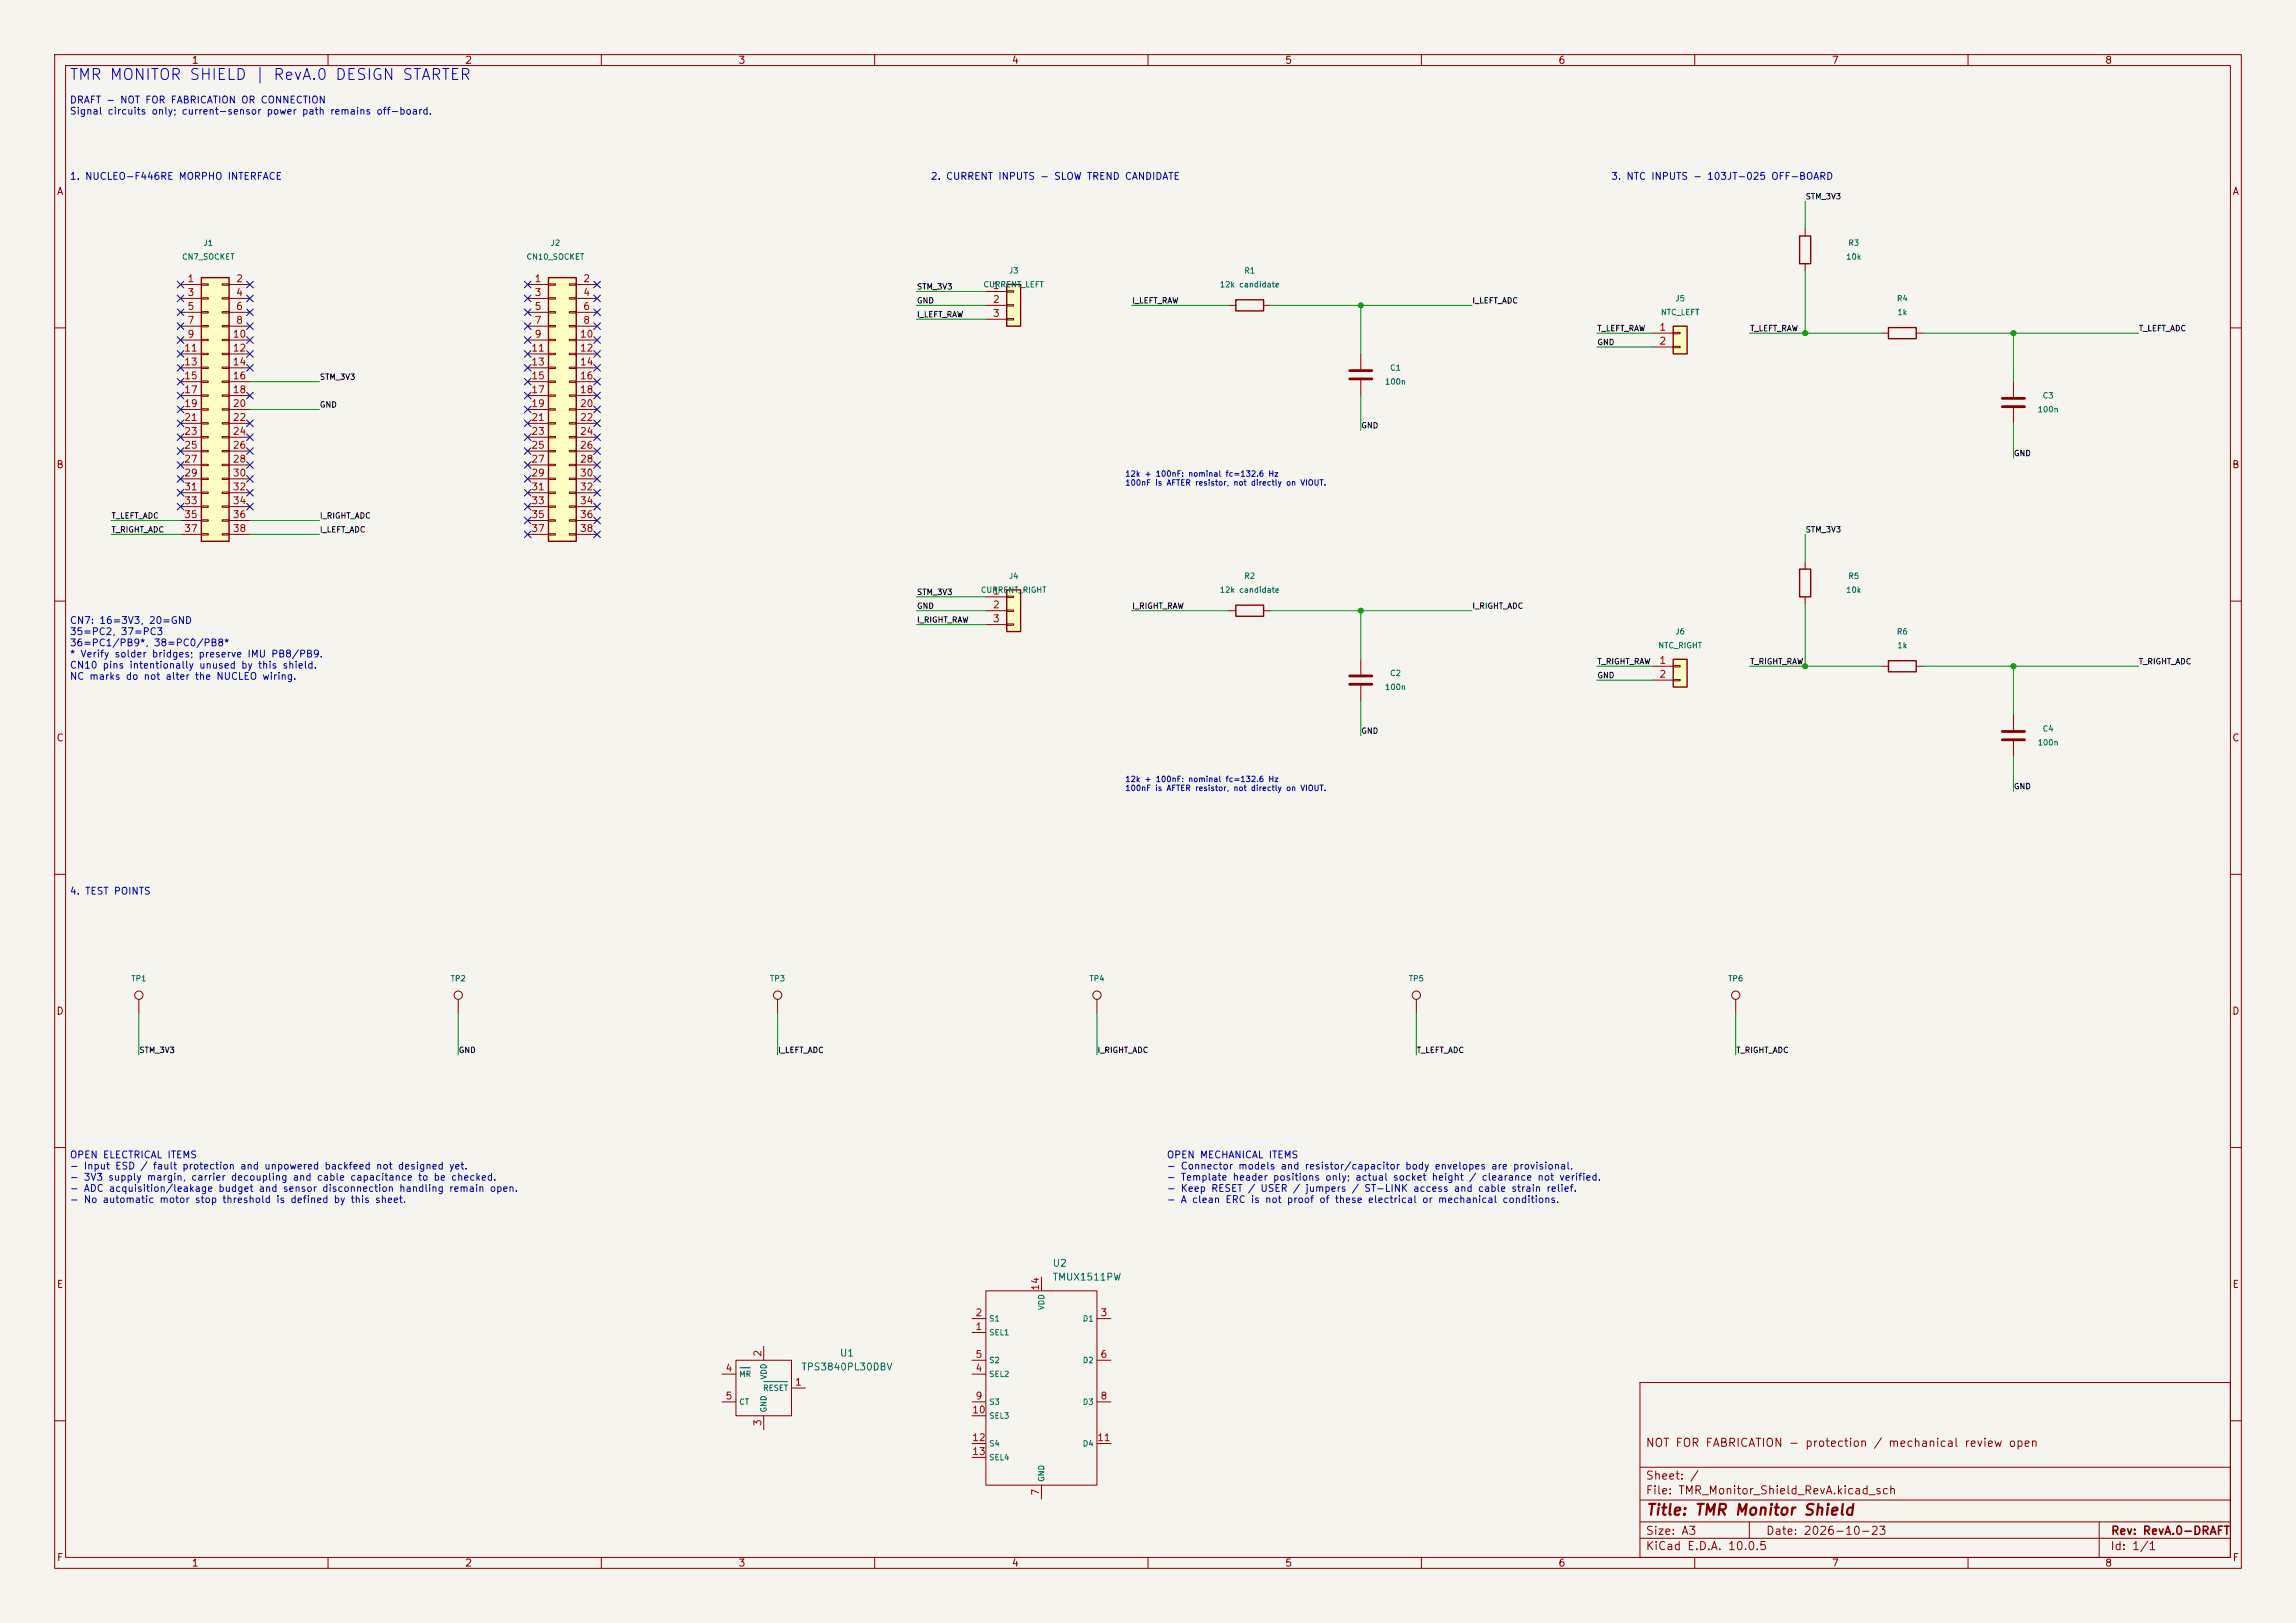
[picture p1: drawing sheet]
<svg xmlns="http://www.w3.org/2000/svg" width="420mm" height="297mm" viewBox="0 0 420 297" stroke-linecap="round" stroke-linejoin="round" font-family="sans-serif">
<defs><g id="words">
<text font-size="2" fill="#0000c2" x="12.6" y="15.1">TMR MONITOR SHIELD | RevA.0 DESIGN STARTER</text>
<text font-size="2" fill="#840000" x="301" y="277.8">Title: TMR Monitor Shield</text>
<g font-size="1.5" fill="#840000">
<text x="300.9" y="265.1">NOT FOR FABRICATION - protection / mechanical review open</text>
<text x="300.9" y="273.8">File: TMR_Monitor_Shield_RevA.kicad_sch</text>
<text x="300.9" y="271.1">Sheet: /</text>
<text x="300.9" y="281.2">Size: A3</text>
<text x="322.9" y="281.2">Date: 2026-10-23</text>
<text x="386" y="281.2">Rev: RevA.0-DRAFT</text>
<text x="300.9" y="284">KiCad E.D.A. 10.0.5</text>
<text x="385.9" y="284">Id: 1/1</text>
</g>
<g font-size="1.3" fill="#840000">
<text x="35" y="12">1</text>
<text x="85" y="12">2</text>
<text x="135" y="12">3</text>
<text x="185" y="12">4</text>
<text x="235" y="12">5</text>
<text x="285" y="12">6</text>
<text x="335" y="12">7</text>
<text x="385" y="12">8</text>
<text x="10.3" y="36">A</text>
<text x="408.3" y="36">A</text>
<text x="10.2" y="86">B</text>
<text x="408.2" y="86">B</text>
<text x="10.2" y="136">C</text>
<text x="408.2" y="136">C</text>
<text x="10.2" y="186">D</text>
<text x="408.2" y="186">D</text>
<text x="10.3" y="236">E</text>
<text x="408.3" y="236">E</text>
<text x="10.3" y="286">F</text>
<text x="35" y="287">1</text>
<text x="85" y="287">2</text>
<text x="135" y="287">3</text>
<text x="185" y="287">4</text>
<text x="235" y="287">5</text>
<text x="285" y="287">6</text>
<text x="335" y="287">7</text>
<text x="385" y="287">8</text>
<text x="408.3" y="286">F</text>
</g>
<g font-size="1.3" fill="#0000c2">
<text x="12.7" y="19.2">DRAFT - NOT FOR FABRICATION OR CONNECTION</text>
<text x="12.7" y="21.3">Signal circuits only; current-sensor power path remains off-board.</text>
<text x="12.7" y="33.2">1. NUCLEO-F446RE MORPHO INTERFACE</text>
<text x="170.2" y="33.2">2. CURRENT INPUTS - SLOW TREND CANDIDATE</text>
<text x="294.6" y="33.2">3. NTC INPUTS - 103JT-025 OFF-BOARD</text>
<text x="12.7" y="114.5">CN7: 16=3V3, 20=GND</text>
<text x="12.7" y="116.5">35=PC2, 37=PC3</text>
<text x="12.7" y="118.6">36=PC1/PB9*, 38=PC0/PB8*</text>
<text x="12.7" y="120.6">* Verify solder bridges; preserve IMU PB8/PB9.</text>
<text x="12.7" y="122.7">CN10 pins intentionally unused by this shield.</text>
<text x="12.7" y="124.7">NC marks do not alter the NUCLEO wiring.</text>
<text x="12.7" y="164">4. TEST POINTS</text>
<text x="12.7" y="212.3">OPEN ELECTRICAL ITEMS</text>
<text x="12.7" y="214.3">- Input ESD / fault protection and unpowered backfeed not designed yet.</text>
<text x="213.3" y="212.3">OPEN MECHANICAL ITEMS</text>
<text x="213.3" y="214.3">- Connector models and resistor/capacitor body envelopes are provisional.</text>
<text x="12.7" y="216.4">- 3V3 supply margin, carrier decoupling and cable capacitance to be checked.</text>
<text x="12.7" y="218.4">- ADC acquisition/leakage budget and sensor disconnection handling remain open.</text>
<text x="12.7" y="220.5">- No automatic motor stop threshold is defined by this sheet.</text>
<text x="213.3" y="216.4">- Template header positions only; actual socket height / clearance not verified.</text>
<text x="213.3" y="218.4">- Keep RESET / USER / jumpers / ST-LINK access and cable strain relief.</text>
<text x="213.3" y="220.5">- A clean ERC is not proof of these electrical or mechanical conditions.</text>
</g>
<g font-size="1.3" fill="#a90000">
<text x="34.2" y="51.9">1</text>
<text x="43.1" y="51.9">2</text>
<text x="97.7" y="51.9">1</text>
<text x="106.6" y="51.9">2</text>
<text x="181.5" y="53.2">1</text>
<text x="34.2" y="54.5">3</text>
<text x="34.2" y="57">5</text>
<text x="34.2" y="59.6">7</text>
<text x="43.1" y="54.5">4</text>
<text x="43.1" y="57">6</text>
<text x="43.1" y="59.6">8</text>
<text x="97.7" y="54.5">3</text>
<text x="97.7" y="57">5</text>
<text x="97.7" y="59.6">7</text>
<text x="106.6" y="54.5">4</text>
<text x="106.6" y="57">6</text>
<text x="106.6" y="59.6">8</text>
<text x="181.5" y="55.7">2</text>
<text x="181.5" y="58.3">3</text>
<text x="33.6" y="64.6">11</text>
<text x="34.2" y="62.1">9</text>
<text x="42.5" y="62.1">10</text>
<text x="42.5" y="64.6">12</text>
<text x="97.1" y="64.6">11</text>
<text x="97.7" y="62.1">9</text>
<text x="106" y="62.1">10</text>
<text x="106" y="64.6">12</text>
<text x="303.4" y="60.8">1</text>
<text x="303.4" y="63.4">2</text>
<text x="33.6" y="67.2">13</text>
<text x="33.6" y="69.7">15</text>
<text x="42.5" y="67.2">14</text>
<text x="42.5" y="69.7">16</text>
<text x="97.1" y="67.2">13</text>
<text x="97.1" y="69.7">15</text>
<text x="106" y="67.2">14</text>
<text x="106" y="69.7">16</text>
<text x="33.6" y="72.3">17</text>
<text x="33.6" y="74.8">19</text>
<text x="33.6" y="77.3">21</text>
<text x="42.5" y="72.3">18</text>
<text x="42.5" y="74.8">20</text>
<text x="42.5" y="77.3">22</text>
<text x="97.1" y="72.3">17</text>
<text x="97.1" y="74.8">19</text>
<text x="97.1" y="77.3">21</text>
<text x="106" y="72.3">18</text>
<text x="106" y="74.8">20</text>
<text x="106" y="77.3">22</text>
<text x="33.6" y="79.9">23</text>
<text x="33.6" y="82.4">25</text>
<text x="42.5" y="79.9">24</text>
<text x="42.5" y="82.4">26</text>
<text x="97.1" y="79.9">23</text>
<text x="97.1" y="82.4">25</text>
<text x="106" y="79.9">24</text>
<text x="106" y="82.4">26</text>
<text x="33.6" y="85">27</text>
<text x="33.6" y="87.5">29</text>
<text x="42.5" y="85">28</text>
<text x="42.5" y="87.5">30</text>
<text x="97.1" y="85">27</text>
<text x="97.1" y="87.5">29</text>
<text x="106" y="85">28</text>
<text x="106" y="87.5">30</text>
<text x="33.6" y="90">31</text>
<text x="33.6" y="92.6">33</text>
<text x="33.6" y="95.1">35</text>
<text x="42.5" y="90">32</text>
<text x="42.5" y="92.6">34</text>
<text x="42.5" y="95.1">36</text>
<text x="97.1" y="90">31</text>
<text x="97.1" y="92.6">33</text>
<text x="97.1" y="95.1">35</text>
<text x="106" y="90">32</text>
<text x="106" y="92.6">34</text>
<text x="106" y="95.1">36</text>
<text x="33.6" y="97.7">37</text>
<text x="42.5" y="97.7">38</text>
<text x="97.1" y="97.7">37</text>
<text x="106" y="97.7">38</text>
<text x="181.5" y="109.1">1</text>
<text x="181.5" y="111.6">2</text>
<text x="181.5" y="114.2">3</text>
<text x="303.4" y="121.8">1</text>
<text x="303.4" y="124.3">2</text>
<text x="190.4" y="236.3" transform="rotate(-90 190.4 236.3)">14</text>
<text x="178.3" y="243.7">1</text>
<text x="178.3" y="241.2">2</text>
<text x="201.2" y="241.2">3</text>
<text x="132.6" y="251.3">4</text>
<text x="139.6" y="248.4" transform="rotate(-90 139.6 248.4)">2</text>
<text x="178.3" y="251.3">4</text>
<text x="178.3" y="248.8">5</text>
<text x="201.2" y="248.8">6</text>
<text x="132.6" y="256.4">5</text>
<text x="145.3" y="253.9">1</text>
<text x="178.3" y="256.4">9</text>
<text x="201.2" y="256.4">8</text>
<text x="139.6" y="261.1" transform="rotate(-90 139.6 261.1)">3</text>
<text x="177.7" y="258.9">10</text>
<text x="177.7" y="264">12</text>
<text x="177.7" y="266.6">13</text>
<text x="200.6" y="264">11</text>
<text x="190.4" y="273.8" transform="rotate(-90 190.4 273.8)">7</text>
</g>
<g font-size="1.3" fill="#006464">
<text x="192.5" y="232.1">U2</text>
<text x="192.5" y="234.6">TMUX1511PW</text>
<text x="146.5" y="251.1">TPS3840PL30DBV</text>
<text x="153.5" y="248.5">U1</text>
</g>
<g font-size="1" fill="#0f0f0f">
<text x="330.2" y="36.7">STM_3V3</text>
<text x="167.6" y="53.2">STM_3V3</text>
<text x="167.6" y="58.3">I_LEFT_RAW</text>
<text x="167.6" y="55.8">GND</text>
<text x="207" y="55.8">I_LEFT_RAW</text>
<text x="269.2" y="55.8">I_LEFT_ADC</text>
<text x="292.1" y="63.4">GND</text>
<text x="292.1" y="60.9">T_LEFT_RAW</text>
<text x="320" y="60.9">T_LEFT_RAW</text>
<text x="391.2" y="60.9">T_LEFT_ADC</text>
<text x="58.4" y="69.7">STM_3V3</text>
<text x="58.4" y="74.8">GND</text>
<text x="248.9" y="78.6">GND</text>
<text x="368.3" y="83.7">GND</text>
<text x="20.3" y="95.1">T_LEFT_ADC</text>
<text x="58.4" y="95.1">I_RIGHT_ADC</text>
<text x="20.3" y="97.7">T_RIGHT_ADC</text>
<text x="58.4" y="97.7">I_LEFT_ADC</text>
<text x="330.2" y="97.7">STM_3V3</text>
<text x="167.6" y="111.7">GND</text>
<text x="167.6" y="109.1">STM_3V3</text>
<text x="207" y="111.7">I_RIGHT_RAW</text>
<text x="269.2" y="111.7">I_RIGHT_ADC</text>
<text x="167.6" y="114.2">I_RIGHT_RAW</text>
<text x="292.1" y="121.8">T_RIGHT_RAW</text>
<text x="292.1" y="124.4">GND</text>
<text x="320" y="121.8">T_RIGHT_RAW</text>
<text x="391.2" y="121.8">T_RIGHT_ADC</text>
<text x="248.9" y="134.5">GND</text>
<text x="368.3" y="144.7">GND</text>
<text x="25.4" y="192.9">STM_3V3</text>
<text x="83.8" y="192.9">GND</text>
<text x="142.2" y="192.9">I_LEFT_ADC</text>
<text x="200.7" y="192.9">I_RIGHT_ADC</text>
<text x="259.1" y="192.9">T_LEFT_ADC</text>
<text x="317.5" y="192.9">T_RIGHT_ADC</text>
</g>
<g font-size="1" fill="#006464">
<text x="33.2" y="47.8">CN7_SOCKET</text>
<text x="37.1" y="45.2">J1</text>
<text x="96.2" y="47.8">CN10_SOCKET</text>
<text x="100.6" y="45.2">J2</text>
<text x="337.6" y="47.8">10k</text>
<text x="338" y="45.2">R3</text>
<text x="179.8" y="52.8">CURRENT_LEFT</text>
<text x="184.4" y="50.3">J3</text>
<text x="223" y="52.8">12k candidate</text>
<text x="227.5" y="50.3">R1</text>
<text x="303.7" y="57.9">NTC_LEFT</text>
<text x="306.4" y="55.4">J5</text>
<text x="346.9" y="55.4">R4</text>
<text x="347" y="57.9">1k</text>
<text x="253.3" y="70.6">100n</text>
<text x="254.2" y="68.1">C1</text>
<text x="372.6" y="75.7">100n</text>
<text x="373.6" y="73.2">C3</text>
<text x="184.4" y="106.2">J4</text>
<text x="227.5" y="106.2">R2</text>
<text x="338" y="106.2">R5</text>
<text x="179.3" y="108.7">CURRENT_RIGHT</text>
<text x="223" y="108.7">12k candidate</text>
<text x="337.6" y="108.7">10k</text>
<text x="303.2" y="118.9">NTC_RIGHT</text>
<text x="306.4" y="116.3">J6</text>
<text x="346.9" y="116.3">R6</text>
<text x="347" y="118.9">1k</text>
<text x="254.2" y="124">C2</text>
<text x="253.3" y="126.5">100n</text>
<text x="372.6" y="136.7">100n</text>
<text x="373.6" y="134.1">C4</text>
<text x="23.9" y="179.8">TP1</text>
<text x="82.3" y="179.8">TP2</text>
<text x="140.8" y="179.8">TP3</text>
<text x="199.2" y="179.8">TP4</text>
<text x="257.6" y="179.8">TP5</text>
<text x="316" y="179.8">TP6</text>
<text x="191.3" y="239.8" transform="rotate(-90 191.3 239.8)">VDD</text>
<text x="180.8" y="244.6">SEL1</text>
<text x="180.8" y="242.1">S1</text>
<text x="198" y="242.1">D1</text>
<text x="180.8" y="249.7">S2</text>
<text x="198" y="249.7">D2</text>
<text x="135.1" y="252.2">MR</text>
<text x="135.1" y="257.3">CT</text>
<text x="139.5" y="254.8">RESET</text>
<text x="140.5" y="252.5" transform="rotate(-90 140.5 252.5)">VDD</text>
<text x="180.8" y="252.2">SEL2</text>
<text x="180.8" y="257.3">S3</text>
<text x="198" y="257.3">D3</text>
<text x="140.5" y="258.6" transform="rotate(-90 140.5 258.6)">GND</text>
<text x="180.8" y="259.8">SEL3</text>
<text x="180.8" y="264.9">S4</text>
<text x="180.8" y="267.5">SEL4</text>
<text x="198" y="264.9">D4</text>
<text x="191.3" y="271.3" transform="rotate(-90 191.3 271.3)">GND</text>
</g>
<g font-size="1" fill="#0000c2">
<text x="205.7" y="87.5">12k + 100nF: nominal fc=132.6 Hz</text>
<text x="205.7" y="89.1">100nF is AFTER resistor, not directly on VIOUT.</text>
<text x="205.7" y="143.4">12k + 100nF: nominal fc=132.6 Hz</text>
<text x="205.7" y="145">100nF is AFTER resistor, not directly on VIOUT.</text>
</g>
</g></defs>
<path d="M0 0h420v297h-420z" fill="#f5f4ef" stroke="#f5f4ef" stroke-width=".18"/>
<g fill="none" stroke="#840000" stroke-width=".18">
<path d="M10 10h400v277h-400zM12 12h396v273h-396zM60 10v2M110 10v2M160 10v2M210 10v2M260 10v2M310 10v2M360 10v2M330.2 41.9v1.3M330.2 48.3v1.2M10 60h2"/>
<path d="M408 60h2M10 110h2M408 110h2M10 160h2M408 160h2M259.1 182.9v2.5M10 210h2M408 210h2M300 253h108v32h-108zM10 260h2M300 278.5h108M300 274.5h108"/>
<path d="M300 268.5h108M320 278.5v3M384 278.5v6.5M408 260h2M60 285v2M110 285v2M160 285v2M210 285v2M260 285v2M300 281.5h108M310 285v2M360 285v2"/>
<circle cx="259.1" cy="182.1" r=".76"/>
</g>
<path d="M329.2 43.2h2v5.1h-2z" fill="none" stroke="#840000" stroke-width=".25"/>
<path d="M306.1 59.7h2.5v5.1h-2.5z" fill="#ffffc2"/>
<path d="M306.1 59.7h2.5v5.1h-2.5z" fill="none" stroke="#840000" stroke-width=".25"/>
<g fill="none" stroke="#840000" stroke-width=".18">
<path d="M302.3 61h3.8M302.3 63.5h3.8M306.1 60.8h1.2v.3h-1.2zM306.1 63.4h1.2v.2h-1.2zM83.8 182.9v2.5"/>
<circle cx="83.8" cy="182.1" r=".76"/>
</g>
<path d="M100.3 50.8h5.1v48.3h-5.1z" fill="#ffffc2"/>
<path d="M100.3 50.8h5.1v48.3h-5.1zM226.1 110.7h5v2.1h-5z" fill="none" stroke="#840000" stroke-width=".25"/>
<g fill="none" stroke="#840000" stroke-width=".18">
<path d="M96.5 52.1h3.8M96.5 54.6h3.8M96.5 57.2h3.8M96.5 59.7h3.8M100.3 51.9h1.3v.3h-1.3zM100.3 54.5h1.3v.2h-1.3zM100.3 57h1.3v.3h-1.3zM100.3 59.6h1.3v.2h-1.3zM104.1 51.9h1.3v.3h-1.3zM104.1 54.5h1.3v.2h-1.3zM104.1 57h1.3v.3h-1.3zM104.1 59.6h1.3v.2h-1.3z"/>
<path d="M105.4 52.1h3.8M105.4 54.6h3.8M105.4 57.2h3.8M105.4 59.7h3.8M96.5 62.2h3.8M96.5 64.8h3.8M96.5 67.3h3.8M96.5 69.9h3.8M96.5 72.4h3.8M96.5 74.9h3.8M96.5 77.5h3.8M100.3 62.1h1.3v.3h-1.3z"/>
<path d="M100.3 64.6h1.3v.3h-1.3zM100.3 67.2h1.3v.2h-1.3zM100.3 69.7h1.3v.3h-1.3zM100.3 72.3h1.3v.2h-1.3zM100.3 74.8h1.3v.3h-1.3zM100.3 77.3h1.3v.3h-1.3zM100.3 79.9h1.3v.2h-1.3zM104.1 62.1h1.3v.3h-1.3zM104.1 64.6h1.3v.3h-1.3zM104.1 67.2h1.3v.2h-1.3zM104.1 69.7h1.3v.3h-1.3zM104.1 72.3h1.3v.2h-1.3z"/>
<path d="M104.1 74.8h1.3v.3h-1.3zM104.1 77.3h1.3v.3h-1.3zM104.1 79.9h1.3v.2h-1.3zM105.4 62.2h3.8M105.4 64.8h3.8M105.4 67.3h3.8M105.4 69.9h3.8M105.4 72.4h3.8M105.4 74.9h3.8M105.4 77.5h3.8M96.5 80h3.8M96.5 82.6h3.8"/>
<path d="M96.5 85.1h3.8M96.5 87.6h3.8M96.5 90.2h3.8M96.5 92.7h3.8M96.5 95.3h3.8M96.5 97.8h3.8M100.3 82.4h1.3v.3h-1.3zM100.3 85h1.3v.2h-1.3zM100.3 87.5h1.3v.3h-1.3zM100.3 90h1.3v.3h-1.3zM100.3 92.6h1.3v.2h-1.3zM100.3 95.1h1.3v.3h-1.3z"/>
<path d="M100.3 97.7h1.3v.2h-1.3zM104.1 82.4h1.3v.3h-1.3zM104.1 85h1.3v.2h-1.3zM104.1 87.5h1.3v.3h-1.3zM104.1 90h1.3v.3h-1.3zM104.1 92.6h1.3v.2h-1.3zM104.1 95.1h1.3v.3h-1.3zM104.1 97.7h1.3v.2h-1.3zM105.4 80h3.8M105.4 82.6h3.8M105.4 85.1h3.8M105.4 87.6h3.8"/>
<path d="M105.4 90.2h3.8M105.4 92.7h3.8M105.4 95.3h3.8M105.4 97.8h3.8M224.8 111.8h1.3M231.1 111.8h1.3M368.3 130.8v2.8M368.3 135.6v2.8"/>
</g>
<path d="M366.3 133.9h4M366.3 135.4h4" fill="none" stroke="#840000" stroke-width=".51"/>
<path d="M184.1 108h2.6v7.6h-2.6z" fill="#ffffc2"/>
<path d="M184.1 108h2.6v7.6h-2.6z" fill="none" stroke="#840000" stroke-width=".25"/>
<path d="M180.3 109.2h3.8M180.3 111.8h3.8M180.3 114.3h3.8M184.1 109.1h1.3v.2h-1.3zM184.1 111.6h1.3v.3h-1.3zM184.1 114.2h1.3v.2h-1.3z" fill="none" stroke="#840000" stroke-width=".18"/>
<path d="M36.8 50.8h5.1v48.3h-5.1z" fill="#ffffc2"/>
<path d="M36.8 50.8h5.1v48.3h-5.1zM226.1 54.9h5v2h-5z" fill="none" stroke="#840000" stroke-width=".25"/>
<g fill="none" stroke="#840000" stroke-width=".18">
<path d="M33 52.1h3.8M33 54.6h3.8M33 57.2h3.8M33 59.7h3.8M36.8 51.9h1.3v.3h-1.3zM36.8 54.5h1.3v.2h-1.3zM36.8 57h1.3v.3h-1.3zM36.8 59.6h1.3v.2h-1.3zM40.6 51.9h1.3v.3h-1.3zM40.6 54.5h1.3v.2h-1.3zM40.6 57h1.3v.3h-1.3zM40.6 59.6h1.3v.2h-1.3z"/>
<path d="M41.9 52.1h3.8M41.9 54.6h3.8M41.9 57.2h3.8M41.9 59.7h3.8M224.8 55.9h1.3M231.1 55.9h1.3M33 62.2h3.8M33 64.8h3.8M33 67.3h3.8M33 69.9h3.8M33 72.4h3.8M33 74.9h3.8"/>
<path d="M33 77.5h3.8M36.8 62.1h1.3v.3h-1.3zM36.8 64.6h1.3v.3h-1.3zM36.8 67.2h1.3v.2h-1.3zM36.8 69.7h1.3v.3h-1.3zM36.8 72.3h1.3v.2h-1.3zM36.8 74.8h1.3v.3h-1.3zM36.8 77.3h1.3v.3h-1.3zM36.8 79.9h1.3v.2h-1.3zM40.6 62.1h1.3v.3h-1.3zM40.6 64.6h1.3v.3h-1.3zM40.6 67.2h1.3v.2h-1.3z"/>
<path d="M40.6 69.7h1.3v.3h-1.3zM40.6 72.3h1.3v.2h-1.3zM40.6 74.8h1.3v.3h-1.3zM40.6 77.3h1.3v.3h-1.3zM40.6 79.9h1.3v.2h-1.3zM41.9 62.2h3.8M41.9 64.8h3.8M41.9 67.3h3.8M41.9 69.9h3.8M41.9 72.4h3.8M41.9 74.9h3.8M41.9 77.5h3.8"/>
<path d="M248.9 64.8v2.8M248.9 69.6v2.8M33 80h3.8M33 82.6h3.8M33 85.1h3.8M33 87.6h3.8M33 90.2h3.8M33 92.7h3.8M33 95.3h3.8M33 97.8h3.8M36.8 82.4h1.3v.3h-1.3zM36.8 85h1.3v.2h-1.3z"/>
<path d="M36.8 87.5h1.3v.3h-1.3zM36.8 90h1.3v.3h-1.3zM36.8 92.6h1.3v.2h-1.3zM36.8 95.1h1.3v.3h-1.3zM36.8 97.7h1.3v.2h-1.3zM40.6 82.4h1.3v.3h-1.3zM40.6 85h1.3v.2h-1.3zM40.6 87.5h1.3v.3h-1.3zM40.6 90h1.3v.3h-1.3zM40.6 92.6h1.3v.2h-1.3zM40.6 95.1h1.3v.3h-1.3zM40.6 97.7h1.3v.2h-1.3z"/>
<path d="M41.9 80h3.8M41.9 82.6h3.8M41.9 85.1h3.8M41.9 87.6h3.8M41.9 90.2h3.8M41.9 92.7h3.8M41.9 95.3h3.8M41.9 97.8h3.8M248.9 120.7v2.7M248.9 125.5v2.8M25.4 182.9v2.5M142.2 182.9v2.5"/>
<path d="M200.7 182.9v2.5M317.5 182.9v2.5M180.3 236.2h20.4v35.6h-20.4zM190.5 233.7v2.5M132.1 251.5h2.5M132.1 256.5h2.5M134.6 248.9h10.2v10.2h-10.2zM139.7 246.4v2.5M139.7 259.1v2.5M144.8 254h2.5M177.8 251.5h2.5M177.8 256.5h2.5"/>
<path d="M177.8 243.8h2.5M177.8 241.3h2.5M177.8 248.9h2.5M177.8 259.1h2.5M200.7 256.5h2.5M200.7 241.3h2.5M200.7 248.9h2.5M177.8 264.2h2.5M177.8 266.7h2.5M190.5 271.8v2.5M200.7 264.2h2.5"/>
<circle cx="25.4" cy="182.1" r=".76"/>
<circle cx="142.2" cy="182.1" r=".76"/>
<circle cx="200.7" cy="182.1" r=".76"/>
<circle cx="317.5" cy="182.1" r=".76"/>
</g>
<path d="M246.9 67.8h4.1M246.9 69.3h4.1M246.9 123.7h4.1M246.9 125.2h4.1" fill="none" stroke="#840000" stroke-width=".51"/>
<path d="M135.3 250.3h2M139.7 252.8h4.4" fill="none" stroke="#006464" stroke-width=".18"/>
<path d="M184.1 52.1h2.6v7.6h-2.6z" fill="#ffffc2"/>
<path d="M184.1 52.1h2.6v7.6h-2.6zM329.2 104.1h2v5.1h-2zM345.4 120.9h5.1v2h-5.1z" fill="none" stroke="#840000" stroke-width=".25"/>
<path d="M180.3 53.3h3.8M180.3 55.9h3.8M180.3 58.4h3.8M184.1 53.2h1.3v.3h-1.3zM184.1 55.8h1.3v.2h-1.3zM184.1 58.3h1.3v.2h-1.3zM368.3 69.9v2.7M368.3 74.7v2.8M330.2 102.9v1.2M330.2 109.2v1.3M344.2 121.9h1.2M350.5 121.9h1.3" fill="none" stroke="#840000" stroke-width=".18"/>
<path d="M366.3 72.9h4M366.3 74.4h4" fill="none" stroke="#840000" stroke-width=".51"/>
<path d="M306.1 120.7h2.5v5h-2.5z" fill="#ffffc2"/>
<path d="M345.4 59.9h5.1v2.1h-5.1zM306.1 120.7h2.5v5h-2.5z" fill="none" stroke="#840000" stroke-width=".25"/>
<path d="M344.2 61h1.2M350.5 61h1.3M302.3 121.9h3.8M302.3 124.5h3.8M306.1 121.8h1.2v.2h-1.2zM306.1 124.3h1.2v.3h-1.2z" fill="none" stroke="#840000" stroke-width=".18"/>
<g fill="none" stroke="#009600" stroke-width=".18">
<path d="M330.2 36.8v5.1M167.6 53.3h12.7M167.6 58.4h12.7M167.6 55.9h12.7M207 55.9h17.8M232.4 55.9h36.8M248.9 55.9v8.9M330.2 49.5v11.5M45.7 69.9h12.7M45.7 74.9h12.7M248.9 72.4v6.3M292.1 63.5h10.2"/>
<path d="M292.1 61h10.2M320 61h24.2M351.8 61h39.4M368.3 61v8.9M368.3 77.5v6.3M20.3 95.3h12.7M20.3 97.8h12.7M45.7 95.3h12.7M45.7 97.8h12.7M330.2 97.8v5.1M167.6 109.2h12.7M167.6 111.8h12.7"/>
<path d="M167.6 114.3h12.7M207 111.8h17.8M232.4 111.8h36.8M248.9 111.8v8.9M330.2 110.5v11.4M248.9 128.3v6.3M292.1 121.9h10.2M292.1 124.5h10.2M320 121.9h24.2M351.8 121.9h39.4M368.3 121.9v8.9M368.3 138.4v6.4"/>
<path d="M25.4 185.4v7.6M83.8 185.4v7.6M142.2 185.4v7.6M200.7 185.4v7.6M259.1 185.4v7.6M317.5 185.4v7.6"/>
</g>
<g fill="none" stroke="#000084" stroke-width=".18">
<path d="M32.4 56.5l1.2 1.3M32.4 59.1l1.2 1.2M32.4 54l1.2 1.2M32.4 51.5l1.2 1.2M33.6 56.5l-1.2 1.3M33.6 59.1l-1.2 1.2M33.6 54l-1.2 1.2M33.6 51.5l-1.2 1.2M45.1 59.1l1.2 1.2M45.1 56.5l1.2 1.3M45.1 54l1.2 1.2M45.1 51.5l1.2 1.2"/>
<path d="M46.3 51.5l-1.2 1.2M46.3 59.1l-1.2 1.2M46.3 56.5l-1.2 1.3M46.3 54l-1.2 1.2M95.9 56.5l1.2 1.3M95.9 59.1l1.2 1.2M95.9 54l1.2 1.2M95.9 51.5l1.2 1.2M97.1 54l-1.2 1.2M97.1 59.1l-1.2 1.2M97.1 56.5l-1.2 1.3M97.1 51.5l-1.2 1.2"/>
<path d="M108.6 59.1l1.2 1.2M108.6 56.5l1.2 1.3M108.6 51.5l1.2 1.2M108.6 54l1.2 1.2M109.8 51.5l-1.2 1.2M109.8 59.1l-1.2 1.2M109.8 56.5l-1.2 1.3M109.8 54l-1.2 1.2M32.4 64.2l1.2 1.2M32.4 79.4l1.2 1.2M32.4 74.3l1.2 1.2M32.4 71.8l1.2 1.2"/>
<path d="M32.4 69.2l1.2 1.3M32.4 76.9l1.2 1.2M32.4 66.7l1.2 1.2M32.4 61.6l1.2 1.2M33.6 64.2l-1.2 1.2M33.6 79.4l-1.2 1.2M33.6 74.3l-1.2 1.2M33.6 71.8l-1.2 1.2M33.6 69.2l-1.2 1.3M33.6 76.9l-1.2 1.2M33.6 66.7l-1.2 1.2M33.6 61.6l-1.2 1.2"/>
<path d="M45.1 71.8l1.2 1.2M45.1 61.6l1.2 1.2M45.1 76.9l1.2 1.2M45.1 64.2l1.2 1.2M45.1 66.7l1.2 1.2M45.1 79.4l1.2 1.2M46.3 79.4l-1.2 1.2M46.3 71.8l-1.2 1.2M46.3 76.9l-1.2 1.2M46.3 66.7l-1.2 1.2M46.3 61.6l-1.2 1.2M46.3 64.2l-1.2 1.2"/>
<path d="M95.9 64.2l1.2 1.2M95.9 79.4l1.2 1.2M95.9 74.3l1.2 1.2M95.9 61.6l1.2 1.2M95.9 71.8l1.2 1.2M95.9 66.7l1.2 1.2M95.9 76.9l1.2 1.2M95.9 69.2l1.2 1.3M97.1 79.4l-1.2 1.2M97.1 64.2l-1.2 1.2M97.1 71.8l-1.2 1.2M97.1 69.2l-1.2 1.3"/>
<path d="M97.1 74.3l-1.2 1.2M97.1 61.6l-1.2 1.2M97.1 66.7l-1.2 1.2M97.1 76.9l-1.2 1.2M108.6 66.7l1.2 1.2M108.6 76.9l1.2 1.2M108.6 69.2l1.2 1.3M108.6 71.8l1.2 1.2M108.6 61.6l1.2 1.2M108.6 79.4l1.2 1.2M108.6 64.2l1.2 1.2M108.6 74.3l1.2 1.2"/>
<path d="M109.8 66.7l-1.2 1.2M109.8 69.2l-1.2 1.3M109.8 71.8l-1.2 1.2M109.8 61.6l-1.2 1.2M109.8 76.9l-1.2 1.2M109.8 79.4l-1.2 1.2M109.8 64.2l-1.2 1.2M109.8 74.3l-1.2 1.2M32.4 92.1l1.2 1.2M32.4 87l1.2 1.2M32.4 84.5l1.2 1.2M32.4 89.6l1.2 1.2"/>
<path d="M32.4 81.9l1.2 1.3M33.6 92.1l-1.2 1.2M33.6 87l-1.2 1.2M33.6 84.5l-1.2 1.2M33.6 89.6l-1.2 1.2M33.6 81.9l-1.2 1.3M45.1 92.1l1.2 1.2M45.1 81.9l1.2 1.3M45.1 89.6l1.2 1.2M45.1 87l1.2 1.2M45.1 84.5l1.2 1.2M46.3 92.1l-1.2 1.2"/>
<path d="M46.3 89.6l-1.2 1.2M46.3 87l-1.2 1.2M46.3 84.5l-1.2 1.2M46.3 81.9l-1.2 1.3M95.9 81.9l1.2 1.3M95.9 94.6l1.2 1.3M95.9 84.5l1.2 1.2M95.9 87l1.2 1.2M95.9 89.6l1.2 1.2M95.9 92.1l1.2 1.2M95.9 97.2l1.2 1.2M97.1 81.9l-1.2 1.3"/>
<path d="M97.1 84.5l-1.2 1.2M97.1 94.6l-1.2 1.3M97.1 87l-1.2 1.2M97.1 89.6l-1.2 1.2M97.1 92.1l-1.2 1.2M97.1 97.2l-1.2 1.2M108.6 94.6l1.2 1.3M108.6 89.6l1.2 1.2M108.6 97.2l1.2 1.2M108.6 92.1l1.2 1.2M108.6 87l1.2 1.2M108.6 81.9l1.2 1.3"/>
<path d="M108.6 84.5l1.2 1.2M109.8 94.6l-1.2 1.3M109.8 89.6l-1.2 1.2M109.8 81.9l-1.2 1.3M109.8 97.2l-1.2 1.2M109.8 84.5l-1.2 1.2M109.8 87l-1.2 1.2M109.8 92.1l-1.2 1.2"/>
</g>
<g fill="#009600" stroke="#009600" stroke-width=".18">
<circle cx="248.9" cy="111.8" r=".46"/>
<circle cx="330.2" cy="121.9" r=".46"/>
<circle cx="248.9" cy="55.9" r=".46"/>
<circle cx="330.2" cy="61" r=".46"/>
<circle cx="368.3" cy="61" r=".46"/>
<circle cx="368.3" cy="121.9" r=".46"/>
</g>
<use href="#words"/>
</svg>
